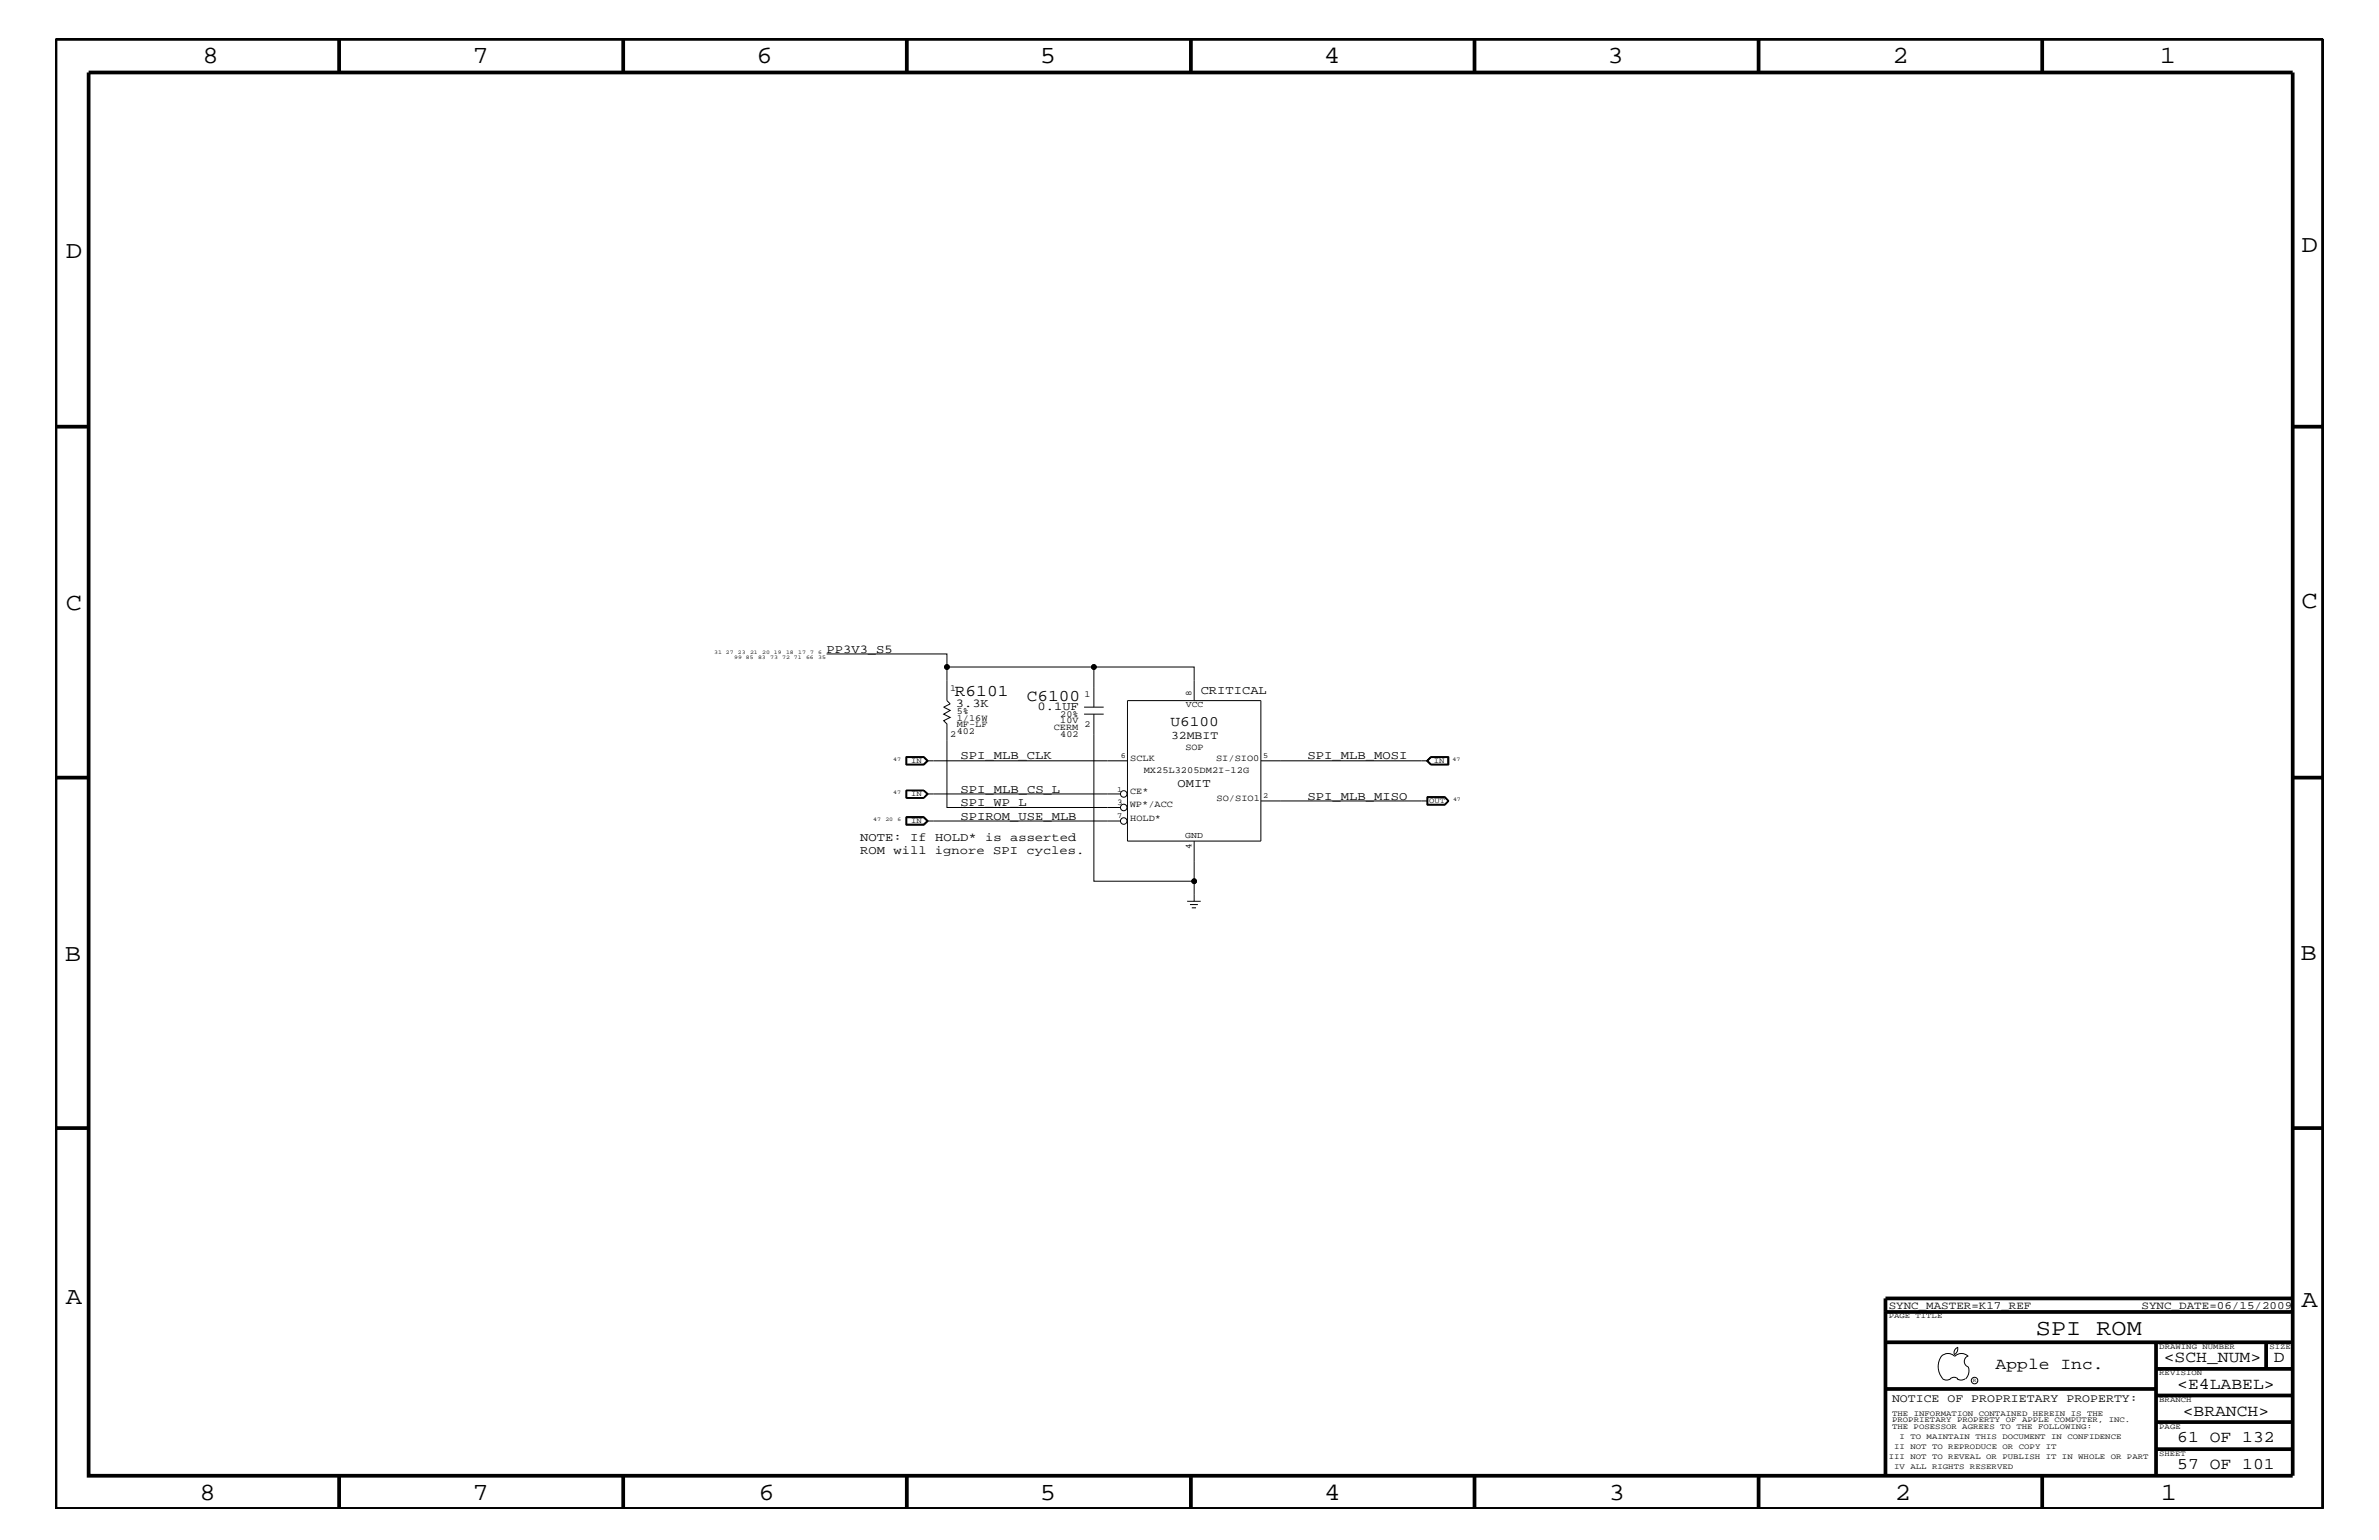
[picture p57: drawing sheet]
<svg xmlns="http://www.w3.org/2000/svg" width="432mm" height="279mm" viewBox="0 0 432 279" stroke-linecap="round" stroke-linejoin="round" font-family="sans-serif">
<defs><g id="words">
<g font-size="4.5">
<text x="36.7" y="11.5">8</text>
<text x="85.8" y="11.5">7</text>
<text x="137.3" y="11.5">6</text>
<text x="188.7" y="11.5">5</text>
<text x="240.3" y="11.5">4</text>
<text x="291.8" y="11.5">3</text>
<text x="343.5" y="11.5">2</text>
<text x="392" y="11.5">1</text>
<text x="11.9" y="46.8">D</text>
<text x="417.7" y="45.7">D</text>
<text x="11.9" y="110.6">C</text>
<text x="417.7" y="110.3">C</text>
<text x="11.8" y="174.3">B</text>
<text x="417.6" y="174.2">B</text>
<text x="11.9" y="236.7">A</text>
<text x="417.7" y="237.1">A</text>
<text x="36.2" y="272.1">8</text>
<text x="85.8" y="272.1">7</text>
<text x="137.7" y="272.1">6</text>
<text x="188.7" y="272.1">5</text>
<text x="240.4" y="272.1">4</text>
<text x="292" y="272.1">3</text>
<text x="343.9" y="272.1">2</text>
<text x="392.2" y="272.1">1</text>
</g>
<text font-size="4.1" x="369.5" y="242.3">SPI ROM</text>
<g font-size="3">
<text x="173.3" y="126.4">R6101</text>
<text x="186.4" y="127.1">C6100</text>
<text x="362.2" y="248.4">Apple Inc.</text>
<text x="392.7" y="247.1">&lt;SCH_NUM&gt;</text>
<text x="395.2" y="252">&lt;E4LABEL&gt;</text>
<text x="412.7" y="247.1">D</text>
<text x="396.2" y="256.8">&lt;BRANCH&gt;</text>
<text x="395.2" y="261.6">61 OF 132</text>
<text x="395.2" y="266.6">57 OF 101</text>
</g>
<text font-size="2.6" x="212.4" y="131.7">U6100</text>
<g font-size="2.2">
<text x="150" y="118.4">PP3V3_S5</text>
<text x="217.9" y="125.9">CRITICAL</text>
<text x="173.5" y="128.2">3.3K</text>
<text x="188.3" y="128.9">0.1UF</text>
<text x="174.3" y="137.8">SPI_MLB_CLK</text>
<text x="237.3" y="137.8">SPI_MLB_MOSI</text>
<text x="174.3" y="143.9">SPI_MLB_CS_L</text>
<text x="213.7" y="142.9">OMIT</text>
<text x="174.3" y="148.7">SPIROM_USE_MLB</text>
<text x="174.3" y="146.2">SPI_WP_L</text>
<text x="237.3" y="145.1">SPI_MLB_MISO</text>
<text x="156.1" y="155">ROM will ignore SPI cycles.</text>
<text x="156.1" y="152.6">NOTE: If HOLD* is asserted</text>
</g>
<g font-size="2.1">
<text x="212.6" y="134.1">32MBIT</text>
<text x="343.4" y="254.4">NOTICE OF PROPRIETARY PROPERTY:</text>
</g>
<g font-size="2">
<text x="342.8" y="237.4">SYNC_MASTER=K17_REF</text>
<text x="388.7" y="237.4">SYNC_DATE=06/15/2009</text>
</g>
<g font-size="1.7">
<text x="172.5" y="125.3">1</text>
<text x="173.7" y="129.6">5%</text>
<text x="173.7" y="131.9">MF-LF</text>
<text x="173.7" y="130.8">1/16W</text>
<text x="192.4" y="130.2">20%</text>
<text x="192.4" y="131.3">10V</text>
<text x="196.8" y="126.5">1</text>
<text x="196.8" y="131.9">2</text>
<text x="172.5" y="133.8">2</text>
<text x="173.7" y="133.2">402</text>
<text x="191.3" y="132.4">CERM</text>
<text x="192.4" y="133.6">402</text>
<text x="215.2" y="136.1">SOP</text>
<text x="205.1" y="138">SCLK</text>
<text x="207.6" y="140.3">MX25L3205DM2I-12G</text>
<text x="220.7" y="138">SI/SIO0</text>
<text x="205.1" y="146.5">WP*/ACC</text>
<text x="205.1" y="144.1">CE*</text>
<text x="205.1" y="149">HOLD*</text>
<text x="220.8" y="145.3">SO/SIO1</text>
</g>
<g font-size="1.6">
<text x="215.2" y="128.3">VCC</text>
<text x="216.2" y="126.4" transform="rotate(-90 216.2 126.4)">8</text>
<text x="202.8" y="146">3</text>
<text x="215.1" y="152.1">GND</text>
<text x="216.2" y="154" transform="rotate(-90 216.2 154)">4</text>
</g>
<g font-size="1.4">
<text x="203.5" y="137.4">6</text>
<text x="229.3" y="137.5">5</text>
<text x="165.4" y="138.4">IN</text>
<text x="202.8" y="143.6">1</text>
<text x="260.3" y="138.4">IN</text>
<text x="165.4" y="144.5">IN</text>
<text x="165.4" y="149.3">IN</text>
<text x="202.8" y="148.4">7</text>
<text x="229.3" y="144.8">2</text>
<text x="259.4" y="145.7">OUT</text>
<text x="342.8" y="239.2">PAGE TITLE</text>
<text x="391.9" y="244.7">DRAWING NUMBER</text>
<text x="411.9" y="244.7">SIZE</text>
<text x="391.9" y="249.5">REVISION</text>
<text x="343.4" y="256.8">THE INFORMATION CONTAINED HEREIN IS THE</text>
<text x="391.9" y="254.4">BRANCH</text>
<text x="343.4" y="259.3">THE POSESSOR AGREES TO THE FOLLOWING:</text>
<text x="343.4" y="258">PROPRIETARY PROPERTY OF APPLE COMPUTER, INC.</text>
<text x="343.8" y="262.9">II NOT TO REPRODUCE OR COPY IT</text>
<text x="344.8" y="261.1">I TO MAINTAIN THIS DOCUMENT IN CONFIDENCE</text>
<text x="391.9" y="259.3">PAGE</text>
<text x="342.8" y="264.7">III NOT TO REVEAL OR PUBLISH IT IN WHOLE OR PART</text>
<text x="343.8" y="266.6">IV ALL RIGHTS RESERVED</text>
<text x="391.9" y="264.1">SHEET</text>
</g>
<g font-size="1">
<text x="129.6" y="118.6">31 27</text>
<text x="133.3" y="119.5">99 85</text>
<text x="133.9" y="118.6">23</text>
<text x="136.1" y="118.6">21</text>
<text x="137.6" y="119.5">83</text>
<text x="138.3" y="118.6">20 19</text>
<text x="139.8" y="119.5">73</text>
<text x="142" y="119.5">72 71</text>
<text x="142.7" y="118.6">18</text>
<text x="144.9" y="118.6">17</text>
<text x="146.3" y="119.5">66</text>
<text x="147.1" y="118.6">7</text>
<text x="148.5" y="118.6">6</text>
<text x="148.5" y="119.5">35</text>
<text x="162.1" y="138">47</text>
<text x="263.7" y="138">47</text>
<text x="158.5" y="149">47</text>
<text x="160.7" y="149">20</text>
<text x="162.1" y="144">47</text>
<text x="162.9" y="149">6</text>
<text x="263.7" y="145.3">47</text>
<text x="358.1" y="250.7">R</text>
</g>
</g></defs>
<g fill="none" stroke="#000" stroke-width=".18">
<path d="M150 118.6h21.9v2.4h26.6M164.4 137.3h3.3l.8 .7-.8 .8h-3.3zM164.6 137.4h3l.6 .6-.6 .6h-3zM167.6 137.4h-3.1v1.3h3.1M167.6 137.4l.7 .6-.7 .7M167.6 137.4l.8 .6-.8 .7M168.2 138h36.4M171.9 121v6.1l.6 .6-1.2 .6 1.2 .6-1.2 .7 1.2 .6-1.2 .6 .6 .5v15.2h31.5M196.8 129.6h3.5M196.8 128.3h3.5M198.5 129.6v30.3h18.2v-7.3M204.6 127.1h24.3v25.5h-24.3z"/>
<path d="M216.7 127.1v-6.1h-18.2v7.3M228.9 138h30.3M259.7 137.3h3.3v1.5h-3.3l-.8-.8zM259.7 137.4h3.2v1.3h-3.2l-.7-.7zM259.8 137.4l-.7 .6 .7 .7M262.8 137.4h-3l-.6 .6 .6 .6h3M262.8 137.4v1.3M164.4 143.4h3.3l.8 .6-.8 .8h-3.3zM164.4 148.2h3.3l.8 .8-.8 .7h-3.3zM164.5 144.7h3.1M164.5 143.4v1.4M164.5 148.2v1.4h3.1l.8-.6-.8-.8"/>
<path d="M164.5 143.5h3.1M164.5 149.5h3.1M164.5 148.3h3.1l.7 .7-.7 .5M164.6 143.5v1.2M167.6 143.5l.7 .5-.7 .7M167.6 143.4l.8 .6-.8 .8M167.6 143.5l.6 .5M168.2 144l-.6 .7M168.2 149l-.6-.6h-3v1.1M168.2 144h35.2M168.2 149l-.6 .5M168.2 149h35.2"/>
<path d="M216.7 159.9v3.6M228.9 145.3h30.3M259 144.6h3.3l.7 .7-.7 .8h-3.3zM259.1 144.6v1.4h3.1M259.1 144.6h3.1l.7 .7-.7 .7M259.2 144.7h3l.6 .6-.6 .6h-3zM262.2 144.6l.8 .7M263 145.3l-.8 .7M215.5 163.5h2.4M216 164.1h1.4M216.3 164.7h.8M352.3 246.1a1.69 1.69 0 0 1 2.5 0 1.72 1.72 0 0 1 2.4 0"/>
<path d="M352.4 246a3.2 3.2 0 0 0 .4 4.3l.8 .1 .4-.2M354 250.2l.7-.3 .7 .3M355.2 250.2l.7 .2 .7-.2M355.3 244.4v.3a1.18 1.18 0 0 1-.6 1.1M355.4 244.4a.99 .99 0 0 0-.6 1.4M357.2 246a1.04 1.04 0 0 0-.7 1 1.04 1.04 0 0 0 .7 1M357.3 248l.1 .7a2.11 2.11 0 0 1-.6 1.5"/>
<circle cx="171.9" cy="121" r=".42"/>
<circle cx="198.5" cy="121" r=".42"/>
<circle cx="204" cy="146.5" r=".59"/>
<circle cx="204" cy="144" r=".59"/>
<circle cx="204" cy="149" r=".59"/>
<circle cx="216.7" cy="159.9" r=".42"/>
<circle cx="358.4" cy="250.5" r=".59"/>
</g>
<g fill="none" stroke="#000" stroke-width=".68" stroke-linecap="butt">
<path d="M10.1 7.1h411.5v266.7h-411.5zM16.1 13.2h400v254.5h-400zM61.6 7.1v6.1M113.1 7.1v6.1M164.6 7.1v6.1M216.2 7.1v6.1M267.6 7.1v6.1M319.2 7.1v6.1M370.7 7.1v6.1M10.1 77.4h6M416.1 77.4h5.5M10.1 141.1h6"/>
<path d="M416.1 141.1h5.5M10.1 204.7h6M416.1 204.7h5.5M342.2 238h73.9M416.1 235.6h-73.9v32.1M342.2 243.5h73.9M342.2 252h49.1M391.3 243.5v24.2M391.3 258h24.8M391.3 253.2h24.8M391.3 248.4h24.8M411.3 243.5v4.9"/>
<path d="M61.6 267.7v6.1M113.1 267.7v6.1M164.6 267.7v6.1M216.2 268v5.8M267.6 267.7v6.1M319.2 267.7v6.1M370.7 267.7v6.1M391.3 262.9h24.8"/>
</g>
<g fill="#000">
<circle cx="171.9" cy="121" r=".42"/>
<circle cx="198.5" cy="121" r=".42"/>
<circle cx="216.7" cy="159.9" r=".42"/>
</g>
<use href="#words"/>
</svg>
